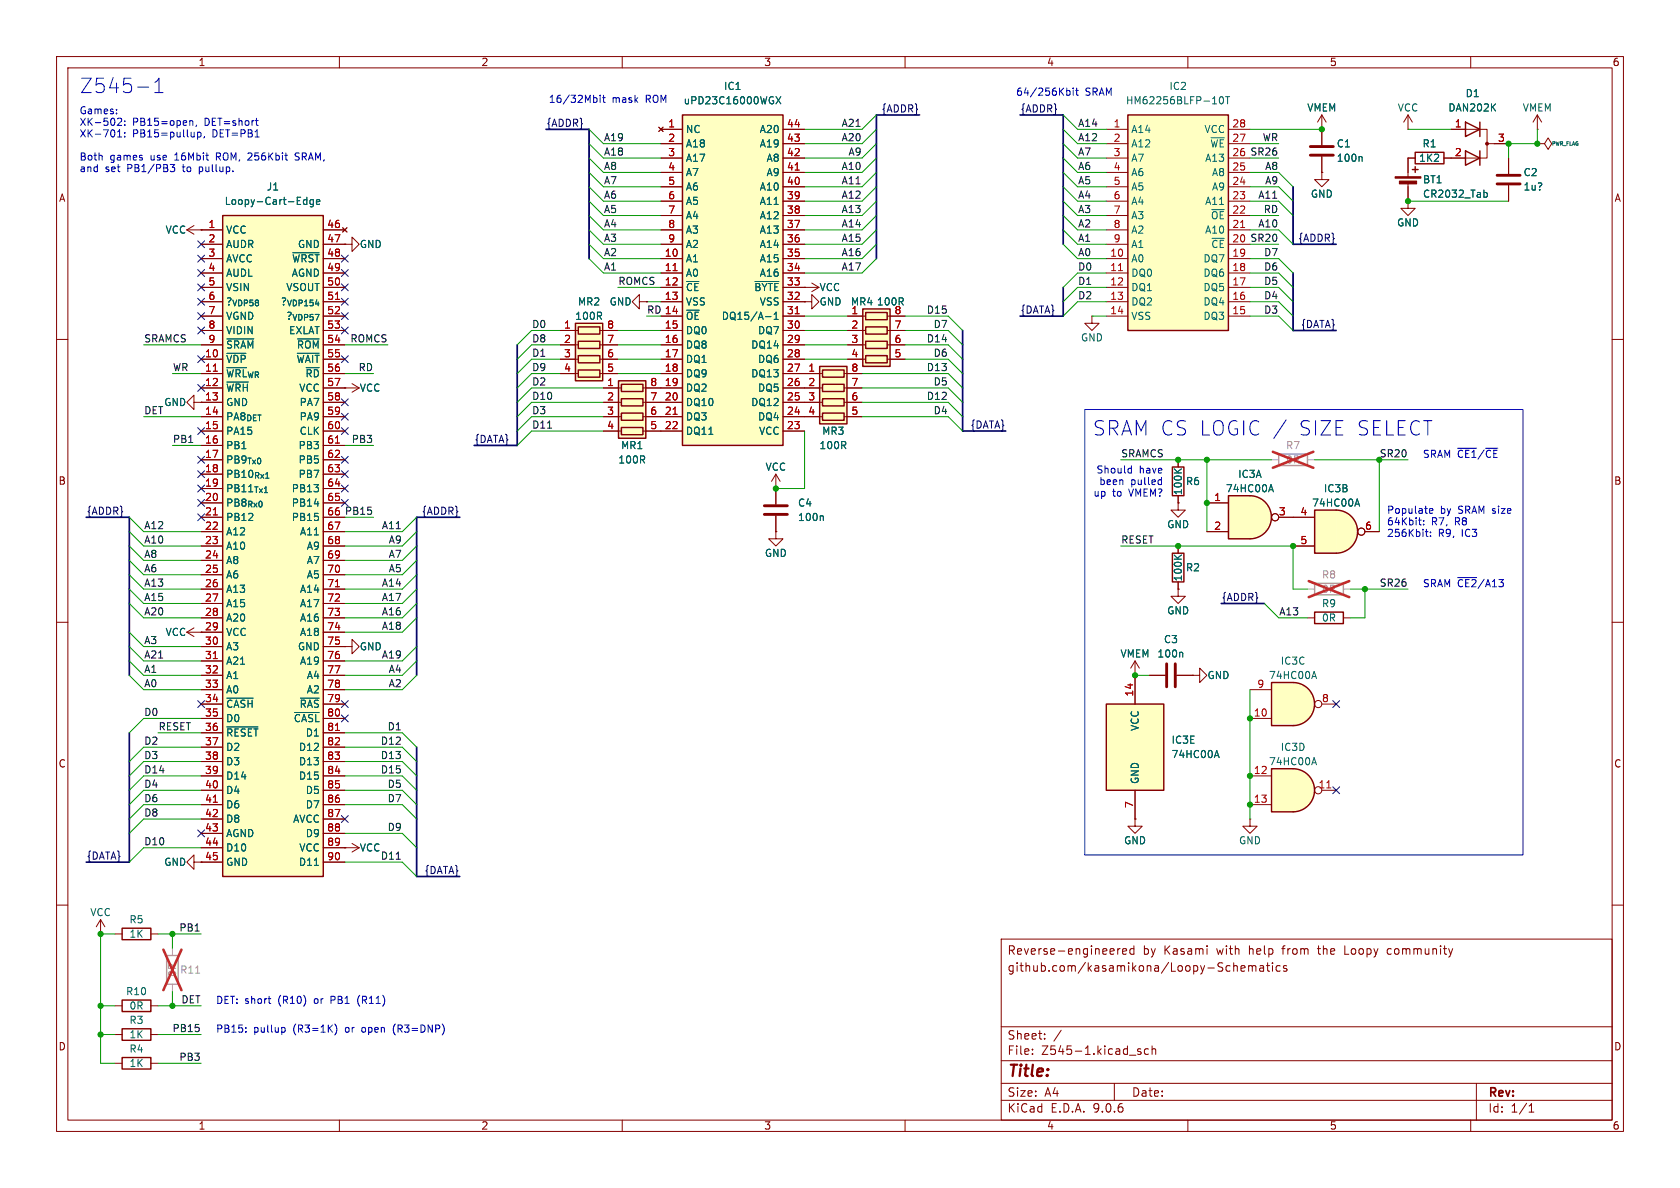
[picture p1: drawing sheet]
<svg xmlns="http://www.w3.org/2000/svg" width="297mm" height="210mm" viewBox="0 0 297 210" stroke-linecap="round" stroke-linejoin="round" font-family="sans-serif">
<defs><g id="words">
<g font-size="3.5" fill="#0000c2">
<text x="14" y="16.7">Z545-1</text>
<text x="193" y="77.2">SRAM CS LOGIC /</text>
<text x="229.2" y="77.2">SIZE SELECT</text>
</g>
<text font-size="2.8" fill="#840000" x="178" y="190.9">Title:</text>
<g font-size="2.1" fill="#840000">
<text x="178" y="172">github.com/kasamikona/Loopy-Schematics</text>
<text x="178" y="169">Reverse-engineered</text>
<text x="202" y="169">by</text>
<text x="205.8" y="169">Kasami</text>
<text x="215.3" y="169">with</text>
<text x="221.1" y="169">help</text>
<text x="227.1" y="169">from</text>
<text x="233.6" y="169">the</text>
<text x="238.4" y="169">Loopy</text>
<text x="246.1" y="169">community</text>
<text x="178" y="184">Sheet:</text>
<text x="178" y="186.7">File:</text>
<text x="184.1" y="186.7">Z545-1.kicad_sch</text>
<text x="178" y="196.9">KiCad</text>
<text x="178" y="194.1">Size:</text>
<text x="184.7" y="194.1">A4</text>
<text x="185.7" y="196.9">E.D.A.</text>
<text x="193.3" y="196.9">9.0.6</text>
<text x="200" y="194.1">Date:</text>
<text x="263" y="194.3">Rev:</text>
<text x="263" y="196.9">Id:</text>
<text x="267.1" y="196.9">1/1</text>
</g>
<g font-size="1.8" fill="#840000">
<text x="35" y="11.9">1</text>
<text x="85" y="11.9">2</text>
<text x="135" y="11.9">3</text>
<text x="185" y="11.9">4</text>
<text x="235" y="11.9">5</text>
<text x="285" y="11.9">6</text>
<text x="10.3" y="35.9">A</text>
<text x="285.3" y="35.9">A</text>
<text x="10.3" y="85.9">B</text>
<text x="285.3" y="85.9">B</text>
<text x="10.3" y="135.9">C</text>
<text x="285.3" y="135.9">C</text>
<text x="10.3" y="185.9">D</text>
<text x="285.3" y="185.9">D</text>
<text x="35" y="199.9">1</text>
<text x="85" y="199.9">2</text>
<text x="135" y="199.9">3</text>
<text x="185" y="199.9">4</text>
<text x="235" y="199.9">5</text>
<text x="285" y="199.9">6</text>
</g>
<g font-size="1.8" fill="#006464">
<text x="127.9" y="16.1">IC1</text>
<text x="206.6" y="16.1">IC2</text>
<text x="259" y="17.4">D1</text>
<text x="120.8" y="18.6">uPD23C16000WGX</text>
<text x="121.2" y="23.7">NC</text>
<text x="134.2" y="23.7">A20</text>
<text x="199" y="18.6">HM62256BLFP-10T</text>
<text x="199.9" y="23.7">A14</text>
<text x="212.8" y="23.7">VCC</text>
<text x="231" y="19.9">VMEM</text>
<text x="247" y="19.9">VCC</text>
<text x="256" y="19.9">DAN202K</text>
<text x="269.1" y="19.9">VMEM</text>
<text x="121.2" y="26.3">A18</text>
<text x="121.2" y="28.8">A17</text>
<text x="134.2" y="26.3">A19</text>
<text x="135.4" y="28.8">A8</text>
<text x="199.9" y="26.3">A12</text>
<text x="199.9" y="28.8">A7</text>
<text x="213" y="28.8">A13</text>
<text x="236.2" y="26.3">C1</text>
<text x="236.2" y="28.8">100n</text>
<text x="250.8" y="28.8">1K2</text>
<text x="251.4" y="26.3">R1</text>
<text x="47.1" y="33.9">J1</text>
<text x="121.2" y="31.3">A7</text>
<text x="121.2" y="33.9">A6</text>
<text x="134.2" y="33.9">A10</text>
<text x="135.4" y="31.3">A9</text>
<text x="199.9" y="31.3">A6</text>
<text x="199.9" y="33.9">A5</text>
<text x="214.2" y="31.3">A8</text>
<text x="214.2" y="33.9">A9</text>
<text x="231.6" y="35.2">GND</text>
<text x="251.5" y="32.6">BT1</text>
<text x="251.5" y="35.2">CR2032_Tab</text>
<text x="269.2" y="31.3">C2</text>
<text x="269.2" y="33.9">1u?</text>
<text x="29.2" y="41.5">VCC</text>
<text x="39.6" y="36.4">Loopy-Cart-Edge</text>
<text x="39.9" y="41.5">VCC</text>
<text x="121.2" y="36.4">A5</text>
<text x="121.2" y="39">A4</text>
<text x="121.2" y="41.5">A3</text>
<text x="134.2" y="36.4">A11</text>
<text x="134.2" y="39">A12</text>
<text x="134.2" y="41.5">A13</text>
<text x="199.9" y="36.4">A4</text>
<text x="199.9" y="39">A3</text>
<text x="199.9" y="41.5">A2</text>
<text x="213" y="36.4">A11</text>
<text x="213" y="41.5">A10</text>
<text x="214" y="39">~{OE}</text>
<text x="246.9" y="40.2">GND</text>
<text x="39.9" y="44">AUDR</text>
<text x="39.9" y="46.6">AVCC</text>
<text x="51.5" y="46.6">~{WRST}</text>
<text x="52.6" y="44">GND</text>
<text x="63.5" y="44">GND</text>
<text x="121.2" y="44">A2</text>
<text x="121.2" y="46.6">A1</text>
<text x="134.2" y="44">A14</text>
<text x="134.2" y="46.6">A15</text>
<text x="199.9" y="44">A1</text>
<text x="199.9" y="46.6">A0</text>
<text x="212.6" y="46.6">DQ7</text>
<text x="39.9" y="49.1">AUDL</text>
<text x="39.9" y="51.7">VSIN</text>
<text x="50.5" y="51.7">VSOUT</text>
<text x="51.5" y="49.1">AGND</text>
<text x="121.2" y="49.1">A0</text>
<text x="121.2" y="51.7">~{CE}</text>
<text x="133.2" y="51.7">~{BYTE}</text>
<text x="134.2" y="49.1">A16</text>
<text x="144.8" y="51.7">VCC</text>
<text x="199.9" y="49.1">DQ0</text>
<text x="199.9" y="51.7">DQ1</text>
<text x="212.6" y="49.1">DQ6</text>
<text x="212.6" y="51.7">DQ5</text>
<text x="39.9" y="54.2">?_{VDP58} ?_{VDP154}</text>
<text x="39.9" y="56.7">VGND</text>
<text x="39.9" y="59.3">VIDIN</text>
<text x="50.5" y="56.7">?_{VDP57}</text>
<text x="51" y="59.3">EXLAT</text>
<text x="101.6" y="56.7">100R</text>
<text x="102.1" y="54.2">MR2</text>
<text x="107.7" y="54.2">GND</text>
<text x="121.2" y="54.2">VSS</text>
<text x="121.2" y="56.7">~{OE}</text>
<text x="121.2" y="59.3">DQ0</text>
<text x="127.5" y="56.7">DQ15/A-1</text>
<text x="133.9" y="59.3">DQ7</text>
<text x="134.2" y="54.2">VSS</text>
<text x="144.8" y="54.2">GND</text>
<text x="150.3" y="54.2">MR4</text>
<text x="154.9" y="54.2">100R</text>
<text x="199.9" y="56.7">VSS</text>
<text x="199.9" y="54.2">DQ2</text>
<text x="212.6" y="54.2">DQ4</text>
<text x="212.6" y="56.7">DQ3</text>
<text x="39.9" y="61.8">~{SRAM}</text>
<text x="39.9" y="64.4">~{VDP}</text>
<text x="52.3" y="64.4">~{WAIT}</text>
<text x="52.4" y="61.8">~{ROM}</text>
<text x="121.2" y="61.8">DQ8</text>
<text x="121.2" y="64.4">DQ1</text>
<text x="132.7" y="61.8">DQ14</text>
<text x="133.9" y="64.4">DQ6</text>
<text x="191" y="60.6">GND</text>
<text x="28.9" y="72">GND</text>
<text x="39.9" y="66.9">~{WRL}_{WR}</text>
<text x="39.9" y="69.4">~{WRH}</text>
<text x="39.9" y="72">GND</text>
<text x="52.8" y="69.4">VCC</text>
<text x="52.9" y="72">PA7</text>
<text x="53.9" y="66.9">~{RD}</text>
<text x="63.5" y="69.4">VCC</text>
<text x="121.2" y="66.9">DQ9</text>
<text x="121.2" y="69.4">DQ2</text>
<text x="121.2" y="72">DQ10</text>
<text x="132.7" y="66.9">DQ13</text>
<text x="132.7" y="72">DQ12</text>
<text x="133.9" y="69.4">DQ5</text>
<text x="25.4" y="73.3">DET</text>
<text x="39.9" y="74.5">PA8_{DET}</text>
<text x="39.9" y="77.1">PA15</text>
<text x="52.9" y="74.5">PA9</text>
<text x="52.9" y="77.1">CLK</text>
<text x="121.2" y="74.5">DQ3</text>
<text x="121.2" y="77.1">DQ11</text>
<text x="133.9" y="74.5">DQ4</text>
<text x="134.1" y="77.1">VCC</text>
<text x="145.3" y="77.1">MR3</text>
<text x="39.9" y="79.6">PB1</text>
<text x="39.9" y="82.1">PB9_{Tx0}</text>
<text x="52.7" y="79.6">PB3</text>
<text x="52.7" y="82.1">PB5</text>
<text x="109.2" y="82.1">100R</text>
<text x="109.7" y="79.6">MR1</text>
<text x="135.2" y="83.4">VCC</text>
<text x="144.8" y="79.6">100R</text>
<text x="39.9" y="84.7">PB10_{Rx1}</text>
<text x="39.9" y="87.2">PB11_{Tx1}</text>
<text x="39.9" y="89.8">PB8_{Rx0}</text>
<text x="51.5" y="87.2">PB13</text>
<text x="51.5" y="89.8">PB14</text>
<text x="52.7" y="84.7">PB7</text>
<text x="141" y="89.8">C4</text>
<text x="209.1" y="87.6" transform="rotate(-90 209.1 87.6)">100K</text>
<text x="209.6" y="86">R6</text>
<text x="216.6" y="87.2">74HC00A</text>
<text x="218.8" y="84.7">IC3A</text>
<text x="231.9" y="89.8">74HC00A</text>
<text x="233.9" y="87.2">IC3B</text>
<text x="39.9" y="92.3">PB12</text>
<text x="39.9" y="94.8">A12</text>
<text x="51.5" y="92.3">PB15</text>
<text x="52.9" y="94.8">A11</text>
<text x="141" y="92.3">100n</text>
<text x="206.2" y="93.6">GND</text>
<text x="39.9" y="97.4">A10</text>
<text x="39.9" y="99.9">A8</text>
<text x="54.1" y="97.4">A9</text>
<text x="54.1" y="99.9">A7</text>
<text x="135.1" y="98.7">GND</text>
<text x="209.6" y="101.2">R2</text>
<text x="39.9" y="102.5">A6</text>
<text x="39.9" y="105">A13</text>
<text x="39.9" y="107.5">A15</text>
<text x="52.9" y="105">A14</text>
<text x="52.9" y="107.5">A17</text>
<text x="54.1" y="102.5">A5</text>
<text x="209.1" y="102.9" transform="rotate(-90 209.1 102.9)">100K</text>
<text x="233.6" y="107.5">R9</text>
<text x="29.2" y="112.6">VCC</text>
<text x="39.9" y="110.1">A20</text>
<text x="39.9" y="112.6">VCC</text>
<text x="52.9" y="110.1">A16</text>
<text x="52.9" y="112.6">A18</text>
<text x="205.7" y="113.9">C3</text>
<text x="206.2" y="108.8">GND</text>
<text x="233.6" y="110.1">0R</text>
<text x="39.9" y="115.2">A3</text>
<text x="39.9" y="117.7">A21</text>
<text x="52.6" y="115.2">GND</text>
<text x="52.9" y="117.7">A19</text>
<text x="63.5" y="115.2">GND</text>
<text x="67.4" y="116.5">A19</text>
<text x="198" y="116.4">VMEM 100n</text>
<text x="226.3" y="117.7">IC3C</text>
<text x="39.9" y="120.2">A1</text>
<text x="39.9" y="122.8">A0</text>
<text x="39.9" y="125.3">~{CASH}</text>
<text x="52.9" y="125.3">~{RAS}</text>
<text x="54.1" y="120.2">A4</text>
<text x="54.1" y="122.8">A2</text>
<text x="213.4" y="120.2">GND</text>
<text x="224.2" y="120.2">74HC00A</text>
<text x="39.9" y="127.9">D0</text>
<text x="39.9" y="130.4">~{RESET}</text>
<text x="51.8" y="127.9">~{CASL}</text>
<text x="54" y="130.4">D1</text>
<text x="201.5" y="129.3" transform="rotate(-90 201.5 129.3)">VCC</text>
<text x="207" y="131.7">IC3E</text>
<text x="39.9" y="132.9">D2</text>
<text x="39.9" y="135.5">D3</text>
<text x="52.7" y="132.9">D12</text>
<text x="52.7" y="135.5">D13</text>
<text x="207" y="134.2">74HC00A</text>
<text x="224.2" y="135.5">74HC00A</text>
<text x="226.3" y="132.9">IC3D</text>
<text x="39.9" y="138">D14</text>
<text x="39.9" y="140.6">D4</text>
<text x="39.9" y="143.1">D6</text>
<text x="52.7" y="138">D15</text>
<text x="54" y="140.6">D5</text>
<text x="54" y="143.1">D7</text>
<text x="201.5" y="138.7" transform="rotate(-90 201.5 138.7)">GND</text>
<text x="39.9" y="145.6">D8</text>
<text x="39.9" y="148.2">AGND</text>
<text x="51.7" y="145.6">AVCC</text>
<text x="54" y="148.2">D9</text>
<text x="198.6" y="149.5">GND</text>
<text x="218.9" y="149.5">GND</text>
<text x="28.9" y="153.3">GND</text>
<text x="39.9" y="150.7">D10</text>
<text x="39.9" y="153.3">GND</text>
<text x="52.7" y="153.3">D11</text>
<text x="52.8" y="150.7">VCC</text>
<text x="63.5" y="150.7">VCC</text>
<text x="67.2" y="152.1">D11</text>
<text x="15.9" y="162.2">VCC</text>
<text x="22.8" y="163.4">R5</text>
<text x="22.8" y="166">1K</text>
<text x="22.2" y="176.1">R10</text>
<text x="22.8" y="178.7">0R</text>
<text x="22.8" y="181.2">R3</text>
<text x="22.8" y="183.7">1K</text>
<text x="22.8" y="186.3">R4</text>
<text x="22.8" y="188.8">1K</text>
</g>
<g font-size="1.8" fill="#0000c2">
<text x="179.5" y="17.1">64/256Kbit</text>
<text x="191.8" y="17.1">SRAM</text>
<text x="14" y="20.5">Games:</text>
<text x="14" y="22.6">XK-502:</text>
<text x="23.4" y="22.6">PB15=open,</text>
<text x="36.3" y="22.6">DET=short</text>
<text x="96.9" y="18.4">16/32Mbit</text>
<text x="108.2" y="18.4">mask</text>
<text x="114.3" y="18.4">ROM</text>
<text x="14" y="24.6">XK-701:</text>
<text x="14" y="28.7">Both</text>
<text x="19.4" y="28.7">games</text>
<text x="23.4" y="24.6">PB15=pullup,</text>
<text x="26.7" y="28.7">use</text>
<text x="31.1" y="28.7">16Mbit</text>
<text x="37.7" y="24.6">DET=PB1</text>
<text x="38.7" y="28.7">ROM, 256Kbit</text>
<text x="53" y="28.7">SRAM,</text>
<text x="14" y="30.8">and</text>
<text x="18.6" y="30.8">set</text>
<text x="22.6" y="30.8">PB1/PB3</text>
<text x="32.6" y="30.8">to</text>
<text x="35.6" y="30.8">pullup.</text>
<text x="251.5" y="81">SRAM ~{CE1}/~{CE}</text>
<text x="193.2" y="88.1">up</text>
<text x="193.7" y="84">Should</text>
<text x="194.2" y="86.1">been</text>
<text x="196.7" y="88.1">to</text>
<text x="199.7" y="88.1">VMEM?</text>
<text x="199.9" y="86.1">pulled</text>
<text x="201.4" y="84">have</text>
<text x="245.1" y="90.9">Populate</text>
<text x="245.1" y="93">64Kbit:</text>
<text x="245.1" y="95">256Kbit:</text>
<text x="253.1" y="93">R7,</text>
<text x="254.3" y="95">R9,</text>
<text x="254.6" y="90.9">by</text>
<text x="257.3" y="93">R8</text>
<text x="257.9" y="90.9">SRAM size</text>
<text x="258.5" y="95">IC3</text>
<text x="251.5" y="103.9">SRAM ~{CE2}/A13</text>
<text x="38.1" y="177.6">DET: short</text>
<text x="49.3" y="177.6">(R10)</text>
<text x="55.8" y="177.6">or</text>
<text x="58.9" y="177.6">PB1</text>
<text x="63.9" y="177.6">(R11)</text>
<text x="38.1" y="182.6">PB15:</text>
<text x="44.8" y="182.6">pullup</text>
<text x="51.9" y="182.6">(R3=1K)</text>
<text x="61.3" y="182.6">or</text>
<text x="64.4" y="182.6">open</text>
<text x="70.1" y="182.6">(R3=DNP)</text>
</g>
<g font-size="1.8" fill="#000084">
<text x="96.5" y="22.5">{ADDR}</text>
<text x="155.8" y="20">{ADDR}</text>
<text x="180.3" y="20">{ADDR}</text>
<text x="229.4" y="42.8">{ADDR}</text>
<text x="180.3" y="55.5">{DATA}</text>
<text x="229.9" y="58.1">{DATA}</text>
<text x="171.5" y="75.9">{DATA}</text>
<text x="83.8" y="78.4">{DATA}</text>
<text x="15.2" y="91.1">{ADDR}</text>
<text x="74.5" y="91.1">{ADDR}</text>
<text x="215.9" y="106.3">{ADDR}</text>
<text x="15.2" y="152.1">{DATA}</text>
<text x="75" y="154.6">{DATA}</text>
</g>
<g font-size="1.8" fill="#a90000">
<text x="118" y="22.6">1</text>
<text x="139" y="22.6">44</text>
<text x="196.8" y="22.6">1</text>
<text x="217.8" y="22.6">28</text>
<text x="257.1" y="22.6">1</text>
<text x="118" y="25.1">2</text>
<text x="118" y="27.7">3</text>
<text x="139" y="25.1">43</text>
<text x="139" y="27.7">42</text>
<text x="196.8" y="25.1">2</text>
<text x="196.8" y="27.7">3</text>
<text x="213.9" y="26.3">~{WE}</text>
<text x="217.8" y="25.1">27</text>
<text x="257.1" y="27.7">2</text>
<text x="264.7" y="25.1">3</text>
<text x="118" y="30.2">4</text>
<text x="118" y="32.8">5</text>
<text x="118" y="35.3">6</text>
<text x="139" y="30.2">41</text>
<text x="139" y="32.8">40</text>
<text x="139" y="35.3">39</text>
<text x="196.8" y="30.2">4</text>
<text x="196.8" y="32.8">5</text>
<text x="196.8" y="35.3">6</text>
<text x="217.8" y="30.2">25</text>
<text x="217.8" y="32.8">24</text>
<text x="217.8" y="35.3">23</text>
<text x="36.8" y="40.4">1</text>
<text x="57.7" y="40.4">46</text>
<text x="118" y="37.8">7</text>
<text x="118" y="40.4">8</text>
<text x="139" y="37.8">38</text>
<text x="139" y="40.4">37</text>
<text x="196.8" y="37.8">7</text>
<text x="196.8" y="40.4">8</text>
<text x="217.8" y="37.8">22</text>
<text x="217.8" y="40.4">21</text>
<text x="36.8" y="42.9">2</text>
<text x="36.8" y="45.5">3</text>
<text x="57.7" y="42.9">47</text>
<text x="57.7" y="45.5">48</text>
<text x="117.4" y="45.5">10</text>
<text x="118" y="42.9">9</text>
<text x="139" y="42.9">36</text>
<text x="139" y="45.5">35</text>
<text x="196.2" y="45.5">10</text>
<text x="196.8" y="42.9">9</text>
<text x="214" y="44">~{CE}</text>
<text x="217.8" y="45.5">19</text>
<text x="36.8" y="48">4</text>
<text x="36.8" y="50.5">5</text>
<text x="36.8" y="53.1">6</text>
<text x="57.7" y="48">49</text>
<text x="57.7" y="50.5">50</text>
<text x="57.7" y="53.1">51</text>
<text x="117.4" y="48">11</text>
<text x="117.4" y="50.5">12</text>
<text x="117.4" y="53.1">13</text>
<text x="139" y="48">34</text>
<text x="139" y="50.5">33</text>
<text x="139" y="53.1">32</text>
<text x="196.2" y="48">11</text>
<text x="196.2" y="50.5">12</text>
<text x="196.2" y="53.1">13</text>
<text x="217.8" y="48">18</text>
<text x="217.8" y="50.5">17</text>
<text x="217.8" y="53.1">16</text>
<text x="36.8" y="55.6">7</text>
<text x="36.8" y="58.2">8</text>
<text x="57.7" y="55.6">52</text>
<text x="57.7" y="58.2">53</text>
<text x="99.6" y="58.2">1</text>
<text x="107.2" y="58.2">8</text>
<text x="117.4" y="58.2">15</text>
<text x="117.4" y="55.6">14</text>
<text x="139" y="55.6">31</text>
<text x="139" y="58.2">30</text>
<text x="150.4" y="55.6">1</text>
<text x="150.4" y="58.2">2</text>
<text x="158" y="55.6">8</text>
<text x="158" y="58.2">7</text>
<text x="196.2" y="55.6">14</text>
<text x="217.8" y="55.6">15</text>
<text x="36.2" y="63.2">10</text>
<text x="36.2" y="65.8">11</text>
<text x="36.8" y="60.7">9</text>
<text x="57.7" y="60.7">54</text>
<text x="57.7" y="63.2">55</text>
<text x="57.7" y="65.8">56</text>
<text x="99.6" y="60.7">2</text>
<text x="99.6" y="63.2">3</text>
<text x="99.6" y="65.8">4</text>
<text x="107.2" y="60.7">7</text>
<text x="107.2" y="63.2">6</text>
<text x="107.2" y="65.8">5</text>
<text x="117.4" y="60.7">16</text>
<text x="117.4" y="63.2">17</text>
<text x="117.4" y="65.8">18</text>
<text x="139" y="60.7">29</text>
<text x="139" y="63.2">28</text>
<text x="139" y="65.8">27</text>
<text x="142.8" y="65.8">1</text>
<text x="150.4" y="65.8">8</text>
<text x="150.4" y="60.7">3</text>
<text x="150.4" y="63.2">4</text>
<text x="158" y="60.7">6</text>
<text x="158" y="63.2">5</text>
<text x="36.2" y="68.3">12</text>
<text x="36.2" y="70.9">13</text>
<text x="57.7" y="68.3">57</text>
<text x="57.7" y="70.9">58</text>
<text x="107.2" y="68.3">1</text>
<text x="107.2" y="70.9">2</text>
<text x="114.9" y="68.3">8</text>
<text x="114.9" y="70.9">7</text>
<text x="117.4" y="68.3">19</text>
<text x="117.4" y="70.9">20</text>
<text x="139" y="68.3">26</text>
<text x="139" y="70.9">25</text>
<text x="142.8" y="68.3">2</text>
<text x="142.8" y="70.9">3</text>
<text x="150.4" y="68.3">7</text>
<text x="150.4" y="70.9">6</text>
<text x="36.2" y="73.4">14</text>
<text x="36.2" y="75.9">15</text>
<text x="57.7" y="73.4">59</text>
<text x="57.7" y="75.9">60</text>
<text x="107.2" y="73.4">3</text>
<text x="107.2" y="75.9">4</text>
<text x="114.9" y="73.4">6</text>
<text x="114.9" y="75.9">5</text>
<text x="117.4" y="73.4">21</text>
<text x="117.4" y="75.9">22</text>
<text x="139" y="73.4">24</text>
<text x="139" y="75.9">23</text>
<text x="142.8" y="73.4">4</text>
<text x="150.4" y="73.4">5</text>
<text x="36.2" y="78.5">16</text>
<text x="36.2" y="81">17</text>
<text x="36.2" y="83.6">18</text>
<text x="57.7" y="78.5">61</text>
<text x="57.7" y="81">62</text>
<text x="57.7" y="83.6">63</text>
<text x="36.2" y="86.1">19</text>
<text x="36.2" y="88.6">20</text>
<text x="57.7" y="86.1">64</text>
<text x="57.7" y="88.6">65</text>
<text x="214.6" y="88.6">1</text>
<text x="36.2" y="91.2">21</text>
<text x="36.2" y="93.7">22</text>
<text x="57.7" y="93.7">67</text>
<text x="57.7" y="91.2">66</text>
<text x="214.6" y="93.7">2</text>
<text x="226" y="91.2">3</text>
<text x="229.8" y="91.2">4</text>
<text x="241.2" y="93.7">6</text>
<text x="36.2" y="96.3">23</text>
<text x="36.2" y="98.8">24</text>
<text x="36.2" y="101.3">25</text>
<text x="57.7" y="96.3">68</text>
<text x="57.7" y="98.8">69</text>
<text x="57.7" y="101.3">70</text>
<text x="229.8" y="96.3">5</text>
<text x="36.2" y="103.9">26</text>
<text x="36.2" y="106.4">27</text>
<text x="57.7" y="103.9">71</text>
<text x="57.7" y="106.4">72</text>
<text x="36.2" y="109">28</text>
<text x="36.2" y="111.5">29</text>
<text x="57.7" y="109">73</text>
<text x="57.7" y="111.5">74</text>
<text x="36.2" y="114">30</text>
<text x="36.2" y="116.6">31</text>
<text x="36.2" y="119.1">32</text>
<text x="57.7" y="114">75</text>
<text x="57.7" y="116.6">76</text>
<text x="57.7" y="119.1">77</text>
<text x="36.2" y="121.7">33</text>
<text x="36.2" y="124.2">34</text>
<text x="57.7" y="121.7">78</text>
<text x="57.7" y="124.2">79</text>
<text x="200.4" y="123.2" transform="rotate(-90 200.4 123.2)">14</text>
<text x="222.2" y="121.7">9</text>
<text x="233.6" y="124.2">8</text>
<text x="36.2" y="126.7">35</text>
<text x="36.2" y="129.3">36</text>
<text x="36.2" y="131.8">37</text>
<text x="57.7" y="126.7">80</text>
<text x="57.7" y="129.3">81</text>
<text x="57.7" y="131.8">82</text>
<text x="221.6" y="126.7">10</text>
<text x="36.2" y="134.4">38</text>
<text x="36.2" y="136.9">39</text>
<text x="57.7" y="134.4">83</text>
<text x="57.7" y="136.9">84</text>
<text x="221.6" y="136.9">12</text>
<text x="36.2" y="139.4">40</text>
<text x="36.2" y="142">41</text>
<text x="57.7" y="139.4">85</text>
<text x="57.7" y="142">86</text>
<text x="200.4" y="142.9" transform="rotate(-90 200.4 142.9)">7</text>
<text x="221.6" y="142">13</text>
<text x="233" y="139.4">11</text>
<text x="36.2" y="144.5">42</text>
<text x="36.2" y="147.1">43</text>
<text x="36.2" y="149.6">44</text>
<text x="57.7" y="144.5">87</text>
<text x="57.7" y="147.1">88</text>
<text x="57.7" y="149.6">89</text>
<text x="36.2" y="152.1">45</text>
<text x="57.7" y="152.1">90</text>
</g>
<g font-size="1.8" fill="#0f0f0f">
<text x="148.7" y="22.5">A21</text>
<text x="190.5" y="22.5">A14</text>
<text x="106.7" y="27.6">A18</text>
<text x="106.7" y="25.1">A19</text>
<text x="148.7" y="25.1">A20</text>
<text x="149.9" y="27.6">A9</text>
<text x="190.5" y="25.1">A12</text>
<text x="190.5" y="27.6">A7</text>
<text x="217.8" y="27.7">26 SR26</text>
<text x="223.1" y="25.1">WR</text>
<text x="106.7" y="32.7">A7</text>
<text x="106.7" y="30.1">A8</text>
<text x="106.7" y="35.2">A6</text>
<text x="148.7" y="35.2">A12</text>
<text x="148.7" y="32.7">A11</text>
<text x="148.7" y="30.1">A10</text>
<text x="190.5" y="32.7">A5</text>
<text x="190.5" y="30.1">A6</text>
<text x="190.5" y="35.2">A4</text>
<text x="222.3" y="35.2">A11</text>
<text x="223.6" y="32.7">A9</text>
<text x="223.6" y="30.1">A8</text>
<text x="106.7" y="37.8">A5</text>
<text x="106.7" y="40.3">A4</text>
<text x="148.7" y="37.8">A13</text>
<text x="148.7" y="40.3">A14</text>
<text x="190.5" y="37.8">A3</text>
<text x="190.5" y="40.3">A2</text>
<text x="222.3" y="40.3">A10</text>
<text x="223.3" y="37.8">RD</text>
<text x="106.7" y="47.9">A1</text>
<text x="106.7" y="42.8">A3</text>
<text x="106.7" y="45.4">A2</text>
<text x="148.7" y="42.8">A15</text>
<text x="148.7" y="47.9">A17</text>
<text x="148.7" y="45.4">A16</text>
<text x="190.5" y="42.8">A1</text>
<text x="190.5" y="45.4">A0</text>
<text x="190.5" y="47.9">D0</text>
<text x="217.8" y="42.9">20 SR20</text>
<text x="223.4" y="45.4">D7</text>
<text x="223.4" y="47.9">D6</text>
<text x="109.2" y="50.5">ROMCS</text>
<text x="190.5" y="53">D2</text>
<text x="190.5" y="50.5">D1</text>
<text x="223.4" y="50.5">D5</text>
<text x="223.4" y="53">D4</text>
<text x="94" y="58.1">D0</text>
<text x="163.7" y="55.5">D15</text>
<text x="165" y="58.1">D7</text>
<text x="223.4" y="55.5">D3</text>
<text x="25.4" y="60.6">SRAMCS</text>
<text x="30.5" y="65.7">WR</text>
<text x="61.8" y="60.6">ROMCS</text>
<text x="63.3" y="65.7">RD</text>
<text x="94" y="60.6">D8</text>
<text x="94" y="63.2">D1</text>
<text x="94" y="65.7">D9</text>
<text x="163.7" y="65.7">D13</text>
<text x="163.7" y="60.6">D14</text>
<text x="165" y="63.2">D6</text>
<text x="94" y="70.8">D10</text>
<text x="94" y="68.2">D2</text>
<text x="163.7" y="70.8">D12</text>
<text x="165" y="68.2">D5</text>
<text x="94" y="73.3">D3</text>
<text x="94" y="75.9">D11</text>
<text x="165" y="73.3">D4</text>
<text x="30.5" y="78.4">PB1</text>
<text x="62.1" y="78.4">PB3</text>
<text x="198.1" y="80.9">SRAMCS</text>
<text x="243.8" y="80.9">SR20</text>
<text x="25.4" y="93.6">A12</text>
<text x="57.7" y="91.2">66 PB15</text>
<text x="67.4" y="93.6">A11</text>
<text x="25.4" y="101.3">A6</text>
<text x="25.4" y="98.7">A8</text>
<text x="25.4" y="96.2">A10</text>
<text x="68.6" y="101.3">A5</text>
<text x="68.6" y="96.2">A9</text>
<text x="68.6" y="98.7">A7</text>
<text x="198.1" y="96.2">RESET</text>
<text x="25.4" y="103.8">A13</text>
<text x="25.4" y="106.3">A15</text>
<text x="67.4" y="103.8">A14</text>
<text x="67.4" y="106.3">A17</text>
<text x="243.8" y="103.8">SR26</text>
<text x="25.4" y="114">A3</text>
<text x="25.4" y="108.9">A20</text>
<text x="67.4" y="111.4">A18</text>
<text x="67.4" y="108.9">A16</text>
<text x="226.1" y="108.9">A13</text>
<text x="25.4" y="116.5">A21</text>
<text x="25.4" y="119">A1</text>
<text x="68.6" y="119">A4</text>
<text x="25.4" y="121.6">A0</text>
<text x="68.6" y="121.6">A2</text>
<text x="25.4" y="126.7">D0</text>
<text x="25.4" y="131.7">D2</text>
<text x="27.9" y="129.2">RESET</text>
<text x="67.2" y="131.7">D12</text>
<text x="68.4" y="129.2">D1</text>
<text x="25.4" y="136.8">D14</text>
<text x="25.4" y="134.3">D3</text>
<text x="67.2" y="134.3">D13</text>
<text x="67.2" y="136.8">D15</text>
<text x="25.4" y="141.9">D6</text>
<text x="25.4" y="139.4">D4</text>
<text x="68.4" y="141.9">D7</text>
<text x="68.4" y="139.4">D5</text>
<text x="25.4" y="144.4">D8</text>
<text x="25.4" y="149.5">D10</text>
<text x="68.4" y="147">D9</text>
<text x="31.6" y="164.8">PB1</text>
<text x="32" y="177.5">DET</text>
<text x="30.4" y="182.5">PB15</text>
<text x="31.6" y="187.6">PB3</text>
</g>
<text font-size="1.8" fill="#009600" x="114.3" y="55.5">RD 14</text>
<g font-size="1.8" fill="#989898">
<text x="227.3" y="79.6">R7</text>
<text x="227.3" y="82.1">0R</text>
<text x="233.6" y="102.5">R8</text>
<text x="233.6" y="105">0R</text>
<text x="31.3" y="172.8" transform="rotate(-90 31.3 172.8)">0R</text>
<text x="31.8" y="172.3">R11</text>
</g>
<text font-size=".9" fill="#006464" x="274.2" y="25.9">PWR_FLAG</text>
</g></defs>
<g fill="none" stroke="#840000" stroke-width=".18">
<path d="M10 10h277v190h-277zM12 12h273v186h-273zM60 10v2M110 10v2M160 10v2M210 10v2M260 10v2M10 60h2M285 60h2M10 110h2M285 110h2M10 160h2"/>
<path d="M177 166h108v32h-108zM197.6 167.7v1M198 167.7l-.3 .1-.1 .2M198.5 168.2l.7-.1-.1-.3-.4-.1-.2 .2v.7h.6M200.5 167.8l-.5-.1-.3 .3v.4l.2 .2h.6M200.5 167.2v1.5M213.4 167.2v.1M213.4 167.7v1M218.3 170.7h.2l.2 .2v.8M219.4 171.2l.7-.1-.1-.3-.4-.1-.2 .2 .1 .7h.5M220.7 170.8l.5-.1 .2 .2M220.7 170.7v1"/>
<path d="M221.4 170.9l.2-.2 .4 .1v.9M221.4 170.9v.8M222.7 170.8h.6l.1 .9M223.4 171.1h-.5a.29 .29 0 0 0-.2 .3 .29 .29 0 0 0 .2 .3l.5-.1M223.9 170.7h.6M224.1 170.2v1.3l.4 .2M225 170.2v.1M225 170.7v1M226.3 170.8l-.4-.1-.3 .3v.4l.1 .2h.6M227.5 170.8l-.4-.1-.2 .2 .1 .2 .5 .2v.3h-.6M237.7 167.2v1.5h.8M245.5 167.7l-.3 .3v.4l.3 .3"/>
<path d="M285 160h2M60 198v2M110 198v2M160 198v2M177 194.5h108M177 191.5h108M177 187.5h108M177 181.5h108M182.5 186.3v.1M182.5 185.5v.1M184.7 183.6v.1M184.7 182.8v.1"/>
<path d="M187.6 182.1l-1.3 2M197 191.5v3M201.1 185.7l.6 .4-.2 .3-.4-.1M201.7 185.5l-.4-.1-.2 .2M203 185.5l-.4-.1-.3 .3v.4l.2 .2h.5M203.7 185.5l.2-.1 .3 .1 .1 .9M203.7 184.9v1.5M210 198v2M260 198v2M261 191.5v6.5M270.3 196.6h.9M270.3 195.5l.4-.4v1.5"/>
</g>
<path d="M101.7 57.2h4.9v10.1h-4.9z" fill="#ffffc2"/>
<path d="M101.7 57.2h4.9v10.1h-4.9zM102.2 57.8h3.8v1.3h-3.8zM102.2 60.3h3.8v1.3h-3.8zM102.2 62.9h3.8v1.2h-3.8zM102.2 65.4h3.8v1.3h-3.8z" fill="none" stroke="#840000" stroke-width=".25"/>
<path d="M99.1 58.4h3.1M106 58.4h3.2M99.1 61h3.1M99.1 63.5h3.1M99.1 66h3.1M106 61h3.2M106 63.5h3.2M106 66h3.2M34.3 152.4v-1.3l-1.3 1.3 1.3 1.3v-1.3h1.3M35.6 152.4h.1" fill="none" stroke="#840000" stroke-width=".18"/>
<path d="M228.6 120.7a3.8 3.8 0 0 1 3.8 3.8 3.8 3.8 0 0 1-3.8 3.8z" fill="#ffffc2" stroke="#ffffc2" stroke-width=".18"/>
<path d="M224.8 120.7h3.8v7.6h-3.8z" fill="#ffffc2"/>
<path d="M224.8 120.7h3.8a3.8 3.8 0 0 1 3.8 3.8 3.8 3.8 0 0 1-3.8 3.8h-3.8zM21.6 176.8h5.1v2h-5.1zM21.6 164.1h5.1v2h-5.1zM21.6 181.9h5.1v2h-5.1z" fill="none" stroke="#840000" stroke-width=".25"/>
<g fill="none" stroke="#840000" stroke-width=".18">
<path d="M142.2 50.8h.1M142.2 53.3h1.3v-1.2l1.3 1.2-1.3 1.3v-1.3M142.2 53.3h.1M142.2 50.8h2.6M143.5 50l1.3 .8M144.8 50.8l-1.3 .8M193 55.9v1.3h1.3l-1.3 1.2-1.2-1.2h1.2M193 55.9h.1M137.2 86.4h.1M137.2 94v1.3h1.2l-1.2 1.2-1.3-1.2h1.3M137.2 94h.1M137.2 83.8l-.8 1.3"/>
<path d="M137.2 83.8l.7 1.3M137.2 83.8v5.4M137.2 91.2v2.8M33 111.8l1.3 .7M33 111.8h2.6M34.3 111l-1.3 .8M35.6 111.8h.1M61 114.3h1.2v-1.3l1.3 1.3-1.3 1.3v-1.3M61 114.3h.1M200.7 119.4h.1M200.7 116.8l-.8 1.3M200.7 116.8l.7 1.3"/>
<path d="M200.7 116.8v2.6M203.2 119.4h2.8M208 119.4h2.8M210.8 119.4h1.3v-1.3l1.3 1.3-1.3 1.3v-1.3M210.8 119.4h.1M221 121.9h3.8M221 127h3.8M233.7 124.5h2.5M221 144.8v1.3h1.2l-1.2 1.2-1.3-1.2h1.3M221 144.8h.1M17.8 165.1h.1M17.8 162.6l.7 1.2"/>
<path d="M17.8 162.6l-.8 1.2M17.8 162.6v2.5M20.3 177.8h1.3M20.3 165.1h1.3M26.7 177.8h1.2M26.7 165.1h1.2M20.3 182.9h1.3M26.7 182.9h1.2"/>
<circle cx="233" cy="124.5" r=".63"/>
</g>
<path d="M145.4 91.2l.2 .2v.6M208.9 115.3l.2 .2v.6M232 119.6h.6M232.3 118.7l.4 1.3" fill="none" stroke="#006464" stroke-width=".18"/>
<path d="M135.1 89.4h4.1M135.1 90.9h4.1M206.2 117.3v4.1M207.8 117.3v4.1" fill="none" stroke="#840000" stroke-width=".51"/>
<path d="M29.5 168.9h2v5.1h-2z" fill="none" stroke="#a1a1a1" stroke-width=".25"/>
<path d="M30.5 167.6v1.3M30.5 174v1.3" fill="none" stroke="#a1a1a1" stroke-width=".18"/>
<path d="M34.6 172h.7" fill="none" stroke="#989898" stroke-width=".18"/>
<path d="M28.9 167.9l3.2 7.1M32.1 167.9l-3.2 7.1" fill="none" stroke="#e12e31" stroke-width=".46"/>
<path d="M195.6 124.5h10.1v15.2h-10.1z" fill="#ffffc2"/>
<path d="M232.4 108.2h5.1v2h-5.1zM195.6 124.5h10.1v15.2h-10.1z" fill="none" stroke="#840000" stroke-width=".25"/>
<g fill="none" stroke="#840000" stroke-width=".18">
<path d="M233.7 30.5v1.3h1.2l-1.2 1.2-1.3-1.2h1.3M233.7 30.5h.1M233.7 22.9v2.8M233.7 27.7v2.8M248.9 35.6v1.2h1.3l-1.3 1.3-1.3-1.3h1.3M248.9 35.6h.1M248.9 22.9h.1M248.9 20.3l.8 1.3M248.9 20.3l-.7 1.3M248.9 20.3v2.6M266.7 27.9v2.8M266.7 32.8v2.8"/>
<path d="M271.8 25.4h1.2l.7-1 .6 1-.6 1-.7-1M271.8 25.4h.1M271.8 22.9h.1M271.8 20.3l-.8 1.3M271.8 20.3l.7 1.3M271.8 20.3v2.6M200.7 119.4v5.1M208.3 104.1v1.3h1.2l-1.2 1.3-1.3-1.3h1.3M208.3 104.1h.1M231.1 109.2h1.3M237.5 109.2h1.3M200.7 139.7v5.1"/>
<path d="M200.7 144.8v1.3h1.2l-1.2 1.2-1.3-1.2h1.3M200.7 144.8h.1"/>
</g>
<path d="M240.6 27.7l.2 .2v.6M214.8 133.6h.6M215.1 132.7l.4 1.2" fill="none" stroke="#006464" stroke-width=".18"/>
<path d="M226.1 80.3h5v2h-5zM232.4 103.1h5.1v2.1h-5.1z" fill="none" stroke="#a1a1a1" stroke-width=".25"/>
<path d="M224.8 81.3h1.3M231.1 81.3h1.3M231.1 104.1h1.3M237.5 104.1h1.3" fill="none" stroke="#a1a1a1" stroke-width=".18"/>
<path d="M225 79.9l7.2 2.8M232.2 79.9l-7.2 2.8M231.4 102.7l7.1 2.9M238.5 102.7l-7.1 2.9" fill="none" stroke="#e12e31" stroke-width=".46"/>
<path d="M231.6 25.9h4.1M231.6 27.4h4.1M264.7 31h4M264.7 32.5h4" fill="none" stroke="#840000" stroke-width=".51"/>
<path d="M144.9 64.8h4.8v10.1h-4.8z" fill="#ffffc2"/>
<path d="M144.9 64.8h4.8v10.1h-4.8zM145.4 65.4h3.8v1.3h-3.8zM145.4 67.9h3.8v1.3h-3.8zM145.4 70.5h3.8v1.3h-3.8zM145.4 73h3.8v1.3h-3.8z" fill="none" stroke="#840000" stroke-width=".25"/>
<path d="M142.2 66h3.2M142.2 68.6h3.2M142.2 71.1h3.2M142.2 73.7h3.2M149.2 66h3.2M149.2 68.6h3.2M149.2 71.1h3.2M149.2 73.7h3.2" fill="none" stroke="#840000" stroke-width=".18"/>
<path d="M152.5 54.6h4.9v10.2h-4.9z" fill="#ffffc2"/>
<path d="M152.5 54.6h4.9v10.2h-4.9zM153 55.2h3.8v1.3h-3.8zM153 57.8h3.8v1.3h-3.8zM153 60.3h3.8v1.3h-3.8zM153 62.9h3.8v1.2h-3.8z" fill="none" stroke="#840000" stroke-width=".25"/>
<path d="M149.9 55.9h3.1M149.9 58.4h3.1M156.8 55.9h3.2M156.8 58.4h3.2M34.3 71.1v-1.2l-1.3 1.2 1.3 1.3v-1.3h1.3M35.6 71.1h.1M149.9 61h3.1M149.9 63.5h3.1M156.8 61h3.2M156.8 63.5h3.2" fill="none" stroke="#840000" stroke-width=".18"/>
<path d="M228.6 135.9a3.8 3.8 0 0 1 3.8 3.8 3.8 3.8 0 0 1-3.8 3.8z" fill="#ffffc2" stroke="#ffffc2" stroke-width=".18"/>
<path d="M224.8 135.9h3.8v7.6h-3.8z" fill="#ffffc2"/>
<path d="M250.2 26.9h5.1v2.1h-5.1zM259.1 21.6l2.5 1.3-2.5 1.2zM259.1 26.7l2.5 1.2-2.5 1.3zM261.6 21.6v2.5M261.6 26.7v2.5M224.8 135.9h3.8a3.8 3.8 0 0 1 3.8 3.8 3.8 3.8 0 0 1-3.8 3.8h-3.8z" fill="none" stroke="#840000" stroke-width=".25"/>
<g fill="none" stroke="#840000" stroke-width=".18">
<path d="M233.7 22.9h.1M233.7 20.3l-.8 1.3M233.7 20.3l.7 1.3M233.7 20.3v2.6M248.9 27.9h1.3M256.5 22.9h6.4v5h-7.6M262.9 25.4h3.8M221 137.2h3.8M233.7 139.7h2.5M221 142.2h3.8"/>
<circle cx="233" cy="139.7" r=".63"/>
</g>
<path d="M234.6 139.3h.7" fill="none" stroke="#a90000" stroke-width=".18"/>
<path d="M232 134.8h.6M232.3 133.9l.4 1.3" fill="none" stroke="#006464" stroke-width=".18"/>
<circle cx="262.9" cy="25.4" r=".25" fill="#840000" stroke="#840000" stroke-width=".18"/>
<path d="M39.4 38.1h17.7v116.8h-17.7z" fill="#ffffc2"/>
<path d="M39.4 38.1h17.7v116.8h-17.7zM249.7 30h1M250.2 29.5v1" fill="none" stroke="#840000" stroke-width=".25"/>
<g fill="none" stroke="#840000" stroke-width=".18">
<path d="M34.3 39.9l-1.3 .7M248.9 27.9v3.3M248.9 32.3v3.3M33 40.6h6.4M33 40.6l1.3 .8M35.6 40.6h.1M35.6 43.2h3.8M35.6 45.7h3.8M35.6 48.3h3.8M35.6 50.8h3.8M35.6 53.3h3.8M35.6 55.9h3.8"/>
<path d="M35.6 58.4h3.8M57.1 40.6h3.9M57.1 43.2h3.9M57.1 45.7h3.9M57.1 48.3h3.9M57.1 50.8h3.9M57.1 53.3h3.9M57.1 55.9h3.9M57.1 58.4h3.9M60.6 40.3l.7 .7M61 43.2h1.2v-1.3l1.3 1.3-1.3 1.3v-1.3M61 43.2h.1"/>
<path d="M61.3 40.3l-.7 .7M35.6 61h3.8M35.6 63.5h3.8M35.6 66h3.8M35.6 68.6h3.8M35.6 71.1h3.8M35.6 73.7h3.8M35.6 76.2h3.8M35.6 78.7h3.8M57.1 61h3.9M57.1 63.5h3.9M57.1 66h3.9"/>
<path d="M57.1 68.6h6.4M57.1 71.1h3.9M57.1 73.7h3.9M57.1 76.2h3.9M57.1 78.7h3.9M61 68.6h.1M62.2 67.8l1.3 .8M63.5 68.6l-1.3 .7M35.6 81.3h3.8M35.6 83.8h3.8M35.6 86.4h3.8M35.6 88.9h3.8"/>
<path d="M35.6 91.4h3.8M35.6 94h3.8M35.6 96.5h3.8M35.6 99.1h3.8M57.1 81.3h3.9M57.1 83.8h3.9M57.1 86.4h3.9M57.1 88.9h3.9M57.1 91.4h3.9M57.1 94h3.9M57.1 96.5h3.9M57.1 99.1h3.9"/>
<path d="M35.6 101.6h3.8M35.6 104.1h3.8M35.6 106.7h3.8M35.6 109.2h3.8M35.6 111.8h3.8M35.6 114.3h3.8M35.6 116.8h3.8M35.6 119.4h3.8M57.1 101.6h3.9M57.1 104.1h3.9M57.1 106.7h3.9M57.1 109.2h3.9"/>
<path d="M57.1 111.8h3.9M57.1 114.3h3.9M57.1 116.8h3.9M57.1 119.4h3.9M35.6 121.9h3.8M35.6 124.5h3.8M35.6 127h3.8M35.6 129.5h3.8M35.6 132.1h3.8M35.6 134.6h3.8M35.6 137.2h3.8M35.6 139.7h3.8"/>
<path d="M57.1 121.9h3.9M57.1 124.5h3.9M57.1 127h3.9M57.1 129.5h3.9M57.1 132.1h3.9M57.1 134.6h3.9M57.1 137.2h3.9M57.1 139.7h3.9M35.6 142.2h3.8M35.6 144.8h3.8M35.6 147.3h3.8M35.6 149.9h3.8"/>
<path d="M35.6 152.4h3.8M57.1 142.2h3.9M57.1 144.8h3.9M57.1 147.3h3.9M57.1 149.9h6.4M57.1 152.4h3.9M61 149.9h.1M62.2 149.1l1.3 .8M63.5 149.9l-1.3 .7"/>
</g>
<g fill="none" stroke="#006464" stroke-width=".18">
<path d="M53.6 35.9l.3 .2h.3M54.2 34.9v1.2M54.2 35.4l-.3-.1-.3 .2M55.4 35.4l-.4-.1-.2 .2 .1 .6h.5M55.4 35.3v1l-.2 .3-.3-.1M55.9 35.7l.6-.1v-.2l-.4-.1-.2 .2 .1 .6h.5M262.5 34l.3 .1 .1 .2v.4l-.4 .2M40.1 59.9h4.8M51.8 44.7h4.6M52.6 59.9h3.8M40.1 62.5h3.4M40.1 65h3.5"/>
<path d="M40.1 67.5h3.8M52.6 62.5h3.8M40.1 123.4h4.6M40.1 128.5h5.5M52.1 126h4.3M53.1 123.4h3.3M55.6 153h.7"/>
</g>
<path d="M59.3 52.9h.7M37.7 65.6h.7M59.3 78.3h.7M37.7 91h.7M37.7 116.4h.7M59.3 103.7h.7M59.3 129.1h.7M37.7 141.8h.7" fill="none" stroke="#a90000" stroke-width=".18"/>
<g fill="#840000" stroke="#840000" stroke-width=".18">
<path d="M246.6 31.2h4.6v.3h-4.6z"/>
<path d="M247.4 32h3v.5h-3z"/>
</g>
<path d="M199.4 20.3h17.8v38.1h-17.8z" fill="#ffffc2"/>
<path d="M199.4 20.3h17.8v38.1h-17.8z" fill="none" stroke="#840000" stroke-width=".25"/>
<g fill="none" stroke="#840000" stroke-width=".18">
<path d="M195.6 22.9h3.8M195.6 25.4h3.8M195.6 27.9h3.8M195.6 30.5h3.8M195.6 33h3.8M195.6 35.6h3.8M195.6 38.1h3.8M217.2 22.9h3.8M217.2 25.4h3.8M217.2 27.9h3.8M217.2 30.5h3.8M217.2 33h3.8"/>
<path d="M217.2 35.6h3.8M217.2 38.1h3.8M195.6 55.9h3.8M195.6 40.6h3.8M195.6 43.2h3.8M195.6 45.7h3.8M195.6 48.3h3.8M195.6 50.8h3.8M195.6 53.3h3.8M217.2 55.9h3.8M217.2 40.6h3.8M217.2 43.2h3.8"/>
<path d="M217.2 45.7h3.8M217.2 48.3h3.8M217.2 50.8h3.8M217.2 53.3h3.8"/>
</g>
<path d="M197.7 47.8h.8M219.3 40.2h.7" fill="none" stroke="#a90000" stroke-width=".18"/>
<path d="M215.7 17.2l.2-.1a.68 .68 0 0 1 .4 .6 .68 .68 0 0 1-.4 .7 .84 .84 0 0 1-.2-1.2zM216.7 17.1h.7M217 17.1v1.3" fill="none" stroke="#006464" stroke-width=".18"/>
<path d="M236.2 90.2a3.8 3.8 0 0 1 3.8 3.8 3.8 3.8 0 0 1-3.8 3.8z" fill="#ffffc2" stroke="#ffffc2" stroke-width=".18"/>
<path d="M232.4 90.2h3.8v7.6h-3.8z" fill="#ffffc2"/>
<path d="M207.3 97.8h2v5.1h-2zM207.3 82.6h2v5h-2zM232.4 90.2h3.8a3.8 3.8 0 0 1 3.8 3.8 3.8 3.8 0 0 1-3.8 3.8h-3.8z" fill="none" stroke="#840000" stroke-width=".25"/>
<g fill="none" stroke="#840000" stroke-width=".18">
<path d="M208.3 88.9v1.3h1.2l-1.2 1.2-1.3-1.2h1.3M208.3 88.9h.1M208.3 81.3v1.3M208.3 87.6v1.3M208.3 96.5v1.3M228.6 91.4h3.8M228.6 96.5h3.8M241.3 94h2.5M208.3 102.9v1.2"/>
<circle cx="240.7" cy="94" r=".63"/>
</g>
<path d="M207.6 98.1l.7 .7M207.6 82.9l.7 .7M208.9 98.1l-.8 .6M208.9 82.9l-.8 .5M239.6 89.1h.6M239.9 88.2l.5 1.3" fill="none" stroke="#006464" stroke-width=".18"/>
<path d="M109.3 67.3h4.9v10.2h-4.9z" fill="#ffffc2"/>
<path d="M109.3 67.3h4.9v10.2h-4.9zM109.9 67.9h3.8v1.3h-3.8zM109.9 70.5h3.8v1.3h-3.8zM109.9 73h3.8v1.3h-3.8zM109.9 75.6h3.8v1.2h-3.8z" fill="none" stroke="#840000" stroke-width=".25"/>
<path d="M113 53.3v-1.2l-1.2 1.2 1.2 1.3v-1.3h1.3M114.3 53.3h.1M106.7 68.6h3.2M106.7 71.1h3.2M106.7 73.7h3.2M106.7 76.2h3.2M113.7 68.6h3.1M113.7 71.1h3.1M113.7 73.7h3.1M113.7 76.2h3.1" fill="none" stroke="#840000" stroke-width=".18"/>
<path d="M221 87.6a3.8 3.8 0 0 1 3.8 3.8 3.8 3.8 0 0 1-3.8 3.9z" fill="#ffffc2" stroke="#ffffc2" stroke-width=".18"/>
<path d="M217.2 87.6h3.8v7.7h-3.8z" fill="#ffffc2"/>
<path d="M217.2 87.6h3.8a3.8 3.8 0 0 1 3.8 3.8 3.8 3.8 0 0 1-3.8 3.9h-3.8zM21.6 186.9h5.1v2.1h-5.1z" fill="none" stroke="#840000" stroke-width=".25"/>
<g fill="none" stroke="#840000" stroke-width=".18">
<path d="M213.4 88.9h3.8M213.4 94h3.8M226.1 91.4h2.5M20.3 188h1.3M26.7 188h1.2"/>
<circle cx="225.4" cy="91.4" r=".63"/>
</g>
<path d="M224.4 86.6h.6M224.7 85.7l.4 1.2" fill="none" stroke="#006464" stroke-width=".18"/>
<path d="M120.6 20.3h17.8v58.4h-17.8z" fill="#ffffc2"/>
<path d="M120.6 20.3h17.8v58.4h-17.8z" fill="none" stroke="#840000" stroke-width=".25"/>
<g fill="none" stroke="#840000" stroke-width=".18">
<path d="M116.5 22.5l.7 .7M116.8 22.9h3.8M116.8 25.4h3.8M116.8 27.9h3.8M116.8 30.5h3.8M116.8 33h3.8M116.8 35.6h3.8M116.8 38.1h3.8M117.2 22.5l-.7 .7M138.4 22.9h3.8M138.4 25.4h3.8M138.4 27.9h3.8"/>
<path d="M138.4 30.5h3.8M138.4 33h3.8M138.4 35.6h3.8M138.4 38.1h3.8M233.7 22.9h.1M233.7 30.5h.1M233.7 22.9v2.8M233.7 27.7v2.8M248.9 35.6h.1M248.9 33v2.6M250.2 27.9h-1.3v2.6M255.3 27.9h3.8"/>
<path d="M256.5 22.9h2.6M264.2 25.4h2.5M266.7 27.9v2.8M266.7 32.8v2.8M35.6 40.6h.1M35.6 40.6h3.8M35.6 43.2h3.8M35.6 45.7h3.8M35.6 48.3h3.8M35.6 50.8h3.8M35.6 53.3h3.8M35.6 55.9h3.8"/>
<path d="M35.6 58.4h3.8M57.1 40.6h3.9M57.1 43.2h3.9M57.1 45.7h3.9M57.1 48.3h3.9M57.1 50.8h3.9M57.1 53.3h3.9M57.1 55.9h3.9M57.1 58.4h3.9M60.6 40.3l.7 .7M61 43.2h.1M61.3 40.3l-.7 .7"/>
<path d="M99.1 58.4h2.5M106.7 58.4h2.5M114.3 53.3h.1M116.8 40.6h3.8M116.8 43.2h3.8M116.8 45.7h3.8M116.8 48.3h3.8M116.8 50.8h3.8M116.8 53.3h3.8M116.8 55.9h3.8M116.8 58.4h3.8M138.4 40.6h3.8"/>
<path d="M138.4 43.2h3.8M138.4 45.7h3.8M138.4 48.3h3.8M138.4 50.8h3.8M138.4 53.3h3.8M138.4 55.9h3.8M138.4 58.4h3.8M142.2 50.8h.1M142.2 53.3h.1M149.9 55.9h2.5M149.9 58.4h2.5M157.5 55.9h2.5"/>
<path d="M157.5 58.4h2.5M35.6 71.1h.1M35.6 61h3.8M35.6 63.5h3.8M35.6 66h3.8M35.6 68.6h3.8M35.6 71.1h3.8M35.6 73.7h3.8M35.6 76.2h3.8M35.6 78.7h3.8M57.1 61h3.9M57.1 63.5h3.9"/>
<path d="M57.1 66h3.9M57.1 68.6h3.9M57.1 71.1h3.9M57.1 73.7h3.9M57.1 76.2h3.9M57.1 78.7h3.9M61 68.6h.1M99.1 61h2.5M99.1 63.5h2.5M99.1 66h2.5M106.7 61h2.5M106.7 63.5h2.5"/>
<path d="M106.7 66h2.5M106.7 68.6h2.5M106.7 71.1h2.5M106.7 73.7h2.5M106.7 76.2h2.5M114.3 68.6h6.3M114.3 71.1h6.3M114.3 73.7h6.3M114.3 76.2h6.3M116.8 61h3.8M116.8 63.5h3.8M116.8 66h3.8"/>
<path d="M138.4 61h3.8M138.4 63.5h3.8M138.4 66h6.4M138.4 68.6h6.4M138.4 71.1h6.4M138.4 73.7h6.4M138.4 76.2h3.8M149.9 61h2.5M149.9 63.5h2.5M149.9 66h2.5M149.9 68.6h2.5M149.9 71.1h2.5"/>
<path d="M149.9 73.7h2.5M157.5 61h2.5M157.5 63.5h2.5M35.6 81.3h3.8M35.6 83.8h3.8M35.6 86.4h3.8M35.6 88.9h3.8M35.6 91.4h3.8M35.6 94h3.8M35.6 96.5h3.8M35.6 99.1h3.8M57.1 81.3h3.9"/>
<path d="M57.1 83.8h3.9M57.1 86.4h3.9M57.1 88.9h3.9M57.1 91.4h3.9M57.1 94h3.9M57.1 96.5h3.9M57.1 99.1h3.9M137.2 86.4h.1M137.2 94h.1M137.2 86.4v2.8M137.2 91.2v2.8M208.3 88.9h.1"/>
<path d="M208.3 81.3v1.3M208.3 87.6v1.3M208.3 96.5v1.3M213.4 88.9h3.8M213.4 94h3.8M226.1 91.4h6.3M228.6 96.5h3.8M241.3 94h2.5M35.6 111.8h.1M35.6 101.6h3.8M35.6 104.1h3.8M35.6 106.7h3.8"/>
<path d="M35.6 109.2h3.8M35.6 111.8h3.8M35.6 114.3h3.8M35.6 116.8h3.8M35.6 119.4h3.8M57.1 101.6h3.9M57.1 104.1h3.9M57.1 106.7h3.9M57.1 109.2h3.9M57.1 111.8h3.9M57.1 114.3h3.9M57.1 116.8h3.9"/>
<path d="M57.1 119.4h3.9M61 114.3h.1M200.7 119.4h.1M200.7 119.4v5.1M203.2 119.4h2.8M208 119.4h2.8M208.3 104.1h.1M208.3 102.9v1.2M210.8 119.4h.1M35.6 121.9h3.8M35.6 124.5h3.8M35.6 127h3.8"/>
<path d="M35.6 129.5h3.8M35.6 132.1h3.8M35.6 134.6h3.8M35.6 137.2h3.8M35.6 139.7h3.8M57.1 121.9h3.9M57.1 124.5h3.9M57.1 127h3.9M57.1 129.5h3.9M57.1 132.1h3.9M57.1 134.6h3.9M57.1 137.2h3.9"/>
<path d="M57.1 139.7h3.9M200.7 139.7v5.1M35.6 152.4h.1M35.6 142.2h3.8M35.6 144.8h3.8M35.6 147.3h3.8M35.6 149.9h3.8M35.6 152.4h3.8M57.1 142.2h3.9M57.1 144.8h3.9M57.1 147.3h3.9M57.1 149.9h3.9"/>
<path d="M57.1 152.4h3.9M61 149.9h.1M200.7 144.8h.1"/>
<circle cx="225.4" cy="91.4" r=".63"/>
<circle cx="240.7" cy="94" r=".63"/>
</g>
<path d="M140.6 30.1h.7M59.3 52.9h.7M119 47.8h.7M140.6 55.5h.7M37.7 65.6h.7M59.3 78.3h.7M119 73.2h.7M37.7 91h.7M37.7 116.4h.7M59.3 103.7h.7M59.3 129.1h.7M37.7 141.8h.7" fill="none" stroke="#a90000" stroke-width=".18"/>
<g fill="none" stroke="#006464" stroke-width=".18">
<path d="M137.2 17.1l.8 1.3M138 17.1l-.8 1.3M53.6 35.9l.3 .2h.3M54.2 34.9v1.2M54.2 35.4l-.3-.1-.3 .2M55.4 35.4l-.4-.1-.2 .2 .1 .6h.5M55.4 35.3v1l-.2 .3-.3-.1M55.9 35.7l.6-.1v-.2l-.4-.1-.2 .2 .1 .6h.5M240.6 27.7l.2 .2v.6M262.5 34l.3 .1 .1 .2v.4l-.4 .2M40.1 59.9h4.8M51.8 44.7h4.6"/>
<path d="M52.6 59.9h3.8M133.5 49.8h4.2M135.3 56h1M136.9 56.5h.7M136.9 55.6l.3-.4v1.3M40.1 62.5h3.4M40.1 65h3.5M40.1 67.5h3.8M52.6 62.5h3.8M145.4 91.2l.2 .2v.6M207.6 82.9l.7 .7M207.6 98.1l.7 .7"/>
<path d="M208.9 82.9l-.8 .5M208.9 98.1l-.8 .6M224.4 86.6h.6M224.7 85.7l.4 1.2M239.6 89.1h.6M239.9 88.2l.5 1.3M208.9 115.3l.2 .2v.6M40.1 123.4h4.6M40.1 128.5h5.5M52.1 126h4.3M53.1 123.4h3.3M214.8 133.6h.6"/>
<path d="M215.1 132.7l.4 1.2M55.6 153h.7"/>
</g>
<path d="M96.8 75.7h.7M70.1 151.9h.7" fill="none" stroke="#0f0f0f" stroke-width=".18"/>
<g fill="none" stroke="#000084" stroke-width=".3">
<path d="M96.5 22.9h7.6v22.8M162.6 20.3h-7.7v25.4M180.3 20.3h7.7v22.9M228.6 33v10.2h7.6M170.2 58.4v17.8h7.6M188 50.8v5.1h-7.7M228.6 48.3v10.1h7.6M91.4 61v17.7h-7.6M15.2 91.4h7.7v28M81.3 91.4h-7.6v28M215.9 106.7h7.6M22.9 129.5v22.9h-7.7"/>
<path d="M73.7 132.1v22.8h7.6"/>
</g>
<g fill="none" stroke="#009600" stroke-width=".18">
<path d="M104.1 27.9l2.6 2.6h10.1M104.1 30.5l2.6 2.5h10.1M104.1 38.1l2.6 2.5h10.1M104.1 35.6l2.6 2.5h10.1M104.1 33l2.6 2.6h10.1M104.1 22.9l2.6 2.5h10.1M104.1 25.4l2.6 2.5h10.1M154.9 27.9l-2.5 2.6h-10.2M154.9 30.5l-2.5 2.5h-10.2M154.9 38.1l-2.5 2.5h-10.2M154.9 35.6l-2.5 2.5h-10.2M154.9 33l-2.5 2.6h-10.2"/>
<path d="M154.9 22.9l-2.5 2.5h-10.2M154.9 20.3l-2.5 2.6h-10.2M154.9 25.4l-2.5 2.5h-10.2M188 27.9l2.5 2.6h5.1M188 30.5l2.5 2.5h5.1M188 38.1l2.5 2.5h5.1M188 35.6l2.5 2.5h5.1M188 33l2.5 2.6h5.1M188 22.9l2.5 2.5h5.1M188 20.3l2.5 2.6h5.1M188 25.4l2.5 2.5h5.1M221 30.5h5.1l2.5 2.5"/>
<path d="M221 33h5.1l2.5 2.6M221 38.1h5.1M221 35.6h5.1l2.5 2.5M221 25.4h5.1M221 22.9h12.7M221 27.9h5.1M248.9 35.6h17.8M248.9 22.9h7.6M271.8 22.9v2.5h-5.1v2.5M99.1 58.4h-5.1l-2.6 2.6M104.1 40.6l2.6 2.6h10.1M104.1 45.7l2.6 2.6h10.1"/>
<path d="M104.1 43.2l2.6 2.5h10.1M109.2 50.8h7.6M109.2 58.4h7.6M114.3 53.3h2.5M142.2 58.4h7.7M142.2 55.9h7.7M154.9 40.6l-2.5 2.6h-10.2M154.9 45.7l-2.5 2.6h-10.2M154.9 43.2l-2.5 2.5h-10.2M160 58.4h7.6l2.6 2.6M160 55.9h7.6l2.6 2.5M188 40.6l2.5 2.6h5.1"/>
<path d="M188 43.2l2.5 2.5h5.1M193 55.9h2.6M195.6 48.3h-5.1l-2.5 2.5M195.6 50.8h-5.1l-2.5 2.5M195.6 53.3h-5.1l-2.5 2.6M221 43.2h5.1M221 48.3h5.1l2.5 2.5M221 50.8h5.1l2.5 2.5M221 55.9h5.1l2.5 2.5M221 45.7h5.1l2.5 2.6M221 40.6h5.1l2.5 2.6M221 53.3h5.1l2.5 2.6"/>
<path d="M25.4 61h10.2M25.4 73.7h10.2M30.5 66h5.1M30.5 78.7h5.1M61 61h7.6M61 66h5M61 78.7h5M99.1 61h-5.1l-2.6 2.5M99.1 63.5h-5.1l-2.6 2.5M99.1 66h-5.1l-2.6 2.6M106.7 73.7h-12.7l-2.6 2.5M106.7 68.6h-12.7l-2.6 2.5"/>
<path d="M106.7 76.2h-12.7l-2.6 2.5M106.7 71.1h-12.7l-2.6 2.6M109.2 61h7.6M109.2 63.5h7.6M109.2 66h7.6M142.2 61h7.7M142.2 63.5h7.7M142.2 76.2v10.2h-5M152.4 66h15.2l2.6 2.6M152.4 73.7h15.2l2.6 2.5M152.4 68.6h15.2l2.6 2.5M152.4 71.1h15.2l2.6 2.6"/>
<path d="M160 61h7.6l2.6 2.5M160 63.5h7.6l2.6 2.5M22.9 91.4l2.5 2.6h10.2M22.9 96.5l2.5 2.6h10.2M22.9 99.1l2.5 2.5h10.2M22.9 94l2.5 2.5h10.2M61 91.4h5M73.7 91.4l-2.6 2.6h-10.1M73.7 96.5l-2.6 2.6h-10.1M73.7 99.1l-2.6 2.5h-10.1M73.7 94l-2.6 2.5h-10.1M198.1 96.5h30.5v7.6h2.5"/>
<path d="M198.1 81.3h26.7M213.4 81.3v12.7M232.4 81.3h16.5M243.8 81.3v12.7M22.9 119.4l2.5 2.5h10.2M22.9 106.7l2.5 2.5h10.2M22.9 101.6l2.5 2.5h10.2M22.9 104.1l2.5 2.6h10.2M22.9 114.3l2.5 2.5h10.2M22.9 111.8l2.5 2.5h10.2M22.9 116.8l2.5 2.6h10.2M73.7 119.4l-2.6 2.5h-10.1"/>
<path d="M73.7 106.7l-2.6 2.5h-10.1M73.7 101.6l-2.6 2.5h-10.1M73.7 104.1l-2.6 2.6h-10.1M73.7 114.3l-2.6 2.5h-10.1M73.7 116.8l-2.6 2.6h-10.1M73.7 109.2l-2.6 2.6h-10.1M200.7 119.4h2.5M223.5 106.7l2.6 2.5h5M238.8 104.1h10.1M241.3 104.1v5.1h-2.5M27.9 129.5h7.7M35.6 137.2h-10.2l-2.5 2.5"/>
<path d="M35.6 139.7h-10.2l-2.5 2.5M35.6 127h-10.2l-2.5 2.5M35.6 132.1h-10.2l-2.5 2.5M35.6 134.6h-10.2l-2.5 2.6M61 129.5h10.1l2.6 2.6M61 137.2h10.1l2.6 2.5M61 139.7h10.1l2.6 2.5M61 132.1h10.1l2.6 2.5M61 134.6h10.1l2.6 2.6M221 121.9v22.9M35.6 142.2h-10.2l-2.5 2.6M35.6 149.9h-10.2l-2.5 2.5"/>
<path d="M35.6 144.8h-10.2l-2.5 2.5M61 152.4h10.1l2.6 2.5M61 147.3h10.1l2.6 2.6M61 142.2h10.1l2.6 2.6M17.8 177.8h2.5M20.3 165.1h-2.5v22.9h2.5M27.9 165.1h7.7M27.9 177.8h7.7M30.5 165.1v2.5M30.5 175.3v2.5M17.8 182.9h2.5M27.9 188h7.7"/>
<path d="M27.9 182.9h7.7"/>
</g>
<g fill="none" stroke="#000084" stroke-width=".18">
<path d="M35 55.3l1.2 1.2M35 50.2l1.2 1.2M35 47.7l1.2 1.2M35 52.7l1.2 1.2M35 42.6l1.2 1.2M35 45.1l1.2 1.2M35 57.8l1.2 1.2M36.2 55.3l-1.2 1.2M36.2 50.2l-1.2 1.2M36.2 47.7l-1.2 1.2M36.2 52.7l-1.2 1.2M36.2 42.6l-1.2 1.2"/>
<path d="M36.2 45.1l-1.2 1.2M36.2 57.8l-1.2 1.2M60.4 57.8l1.2 1.2M60.4 55.3l1.2 1.2M60.4 50.2l1.2 1.2M60.4 47.7l1.2 1.2M60.4 52.7l1.2 1.2M60.4 45.1l1.2 1.2M61.6 55.3l-1.2 1.2M61.6 57.8l-1.2 1.2M61.6 50.2l-1.2 1.2M61.6 47.7l-1.2 1.2"/>
<path d="M61.6 52.7l-1.2 1.2M61.6 45.1l-1.2 1.2M35 68l1.2 1.2M35 62.9l1.2 1.2M35 75.6l1.2 1.2M36.2 68l-1.2 1.2M36.2 62.9l-1.2 1.2M36.2 75.6l-1.2 1.2M60.4 70.5l1.2 1.2M60.4 73.1l1.2 1.2M60.4 75.6l1.2 1.2M60.4 62.9l1.2 1.2"/>
<path d="M61.6 62.9l-1.2 1.2M61.6 70.5l-1.2 1.2M61.6 73.1l-1.2 1.2M61.6 75.6l-1.2 1.2M35 80.7l1.2 1.2M35 88.3l1.2 1.2M35 90.8l1.2 1.2M35 85.8l1.2 1.2M35 83.2l1.2 1.2M36.2 80.7l-1.2 1.2M36.2 83.2l-1.2 1.2M36.2 88.3l-1.2 1.2"/>
<path d="M36.2 90.8l-1.2 1.2M36.2 85.8l-1.2 1.2M60.4 83.2l1.2 1.2M60.4 85.8l1.2 1.2M60.4 80.7l1.2 1.2M60.4 88.3l1.2 1.2M61.6 83.2l-1.2 1.2M61.6 85.8l-1.2 1.2M61.6 80.7l-1.2 1.2M61.6 88.3l-1.2 1.2M35 123.9l1.2 1.2M36.2 123.9l-1.2 1.2"/>
<path d="M60.4 123.9l1.2 1.2M60.4 126.4l1.2 1.2M61.6 123.9l-1.2 1.2M61.6 126.4l-1.2 1.2M235.6 123.9l1.2 1.2M235.6 139.1l1.2 1.2M236.8 123.9l-1.2 1.2M236.8 139.1l-1.2 1.2M35 146.7l1.2 1.2M36.2 146.7l-1.2 1.2M60.4 144.2l1.2 1.2M61.6 144.2l-1.2 1.2"/>
</g>
<g fill="none" stroke="#0000c2" stroke-width=".18">
<path d="M20.6 19.3v.2M24.4 15.4h1.9M27.4 16.4h1.4M27.4 14.6l.7-.8v2.6M105.1 17.3h.3l.2 .2-.1 .5-.4 .1M106.1 16.8v.2M106.1 17.3v.8M106.5 17.3h.5M106.7 16.8v1.1l.3 .2M188.6 15.6v1.2M188.6 16.1l.3-.1 .3 .2-.1 .6h-.5M189.7 15.6v.1"/>
<path d="M189.7 16v.8M190.2 16h.4M190.3 15.6v1.1l.3 .1M20.6 20v.1M20.8 21l.5-.1 .2 .4-.8 .9h.8M20.8 23.3l.3-.4v1.3M20.8 24.2h.7M22.1 22v.2M22.1 21.4v.1M22.1 23.4v.1M22.1 24.1v.1M30.1 29.1h.8l-.4 .5 .3 .1 .1 .4-.3 .2h-.3"/>
<path d="M33.6 21.4h.4l.1 .8M34.8 22.1l-.2 .2M34.9 23.4h.4l.2 .2-.1 .6h-.5M34.9 23.4v1.2M36.1 24.2l-.1 .2M45.2 21.3h.4M45.3 22l.3 .2M52.2 28.2l.5 .1M52.7 27h-.3l-.2 .3 .1 .3 .4 .1M191.8 72.4h77.4v78.7h-77.4zM227.4 74.2l-2.2 3.3M257.7 79.2h3.3"/>
<path d="M199.7 82.8h.3M200 82.4v1.2M200 83.6h-.3M205 84.8l.3 .1M205.3 84.4v1.3M205.3 85.6l-.3 .1M250.8 91.9h.5M251 92.7l.3 .1M251.7 92.7v.1M251.7 92v.1M252 94h.5M252.2 93.6v1.1l.3 .1"/>
<path d="M252.7 90.3l.6-.1v-.2l-.4-.1-.2 .2 .1 .6h.5M252.9 94.1v.1M252.9 94.7v.1M257.7 102.1h3.3M47.4 176.5h.5M47.8 177.4h.1M63.4 176.3l-.2 .5 .2 .7M43.5 182.3v.2M43.5 181.7v.1M49.9 181.6l.4 .1 .1 .2v.4l-.5 .2M59.2 181a1.46 1.46 0 0 1 0 2M69.6 181.4l-.1 .5 .1 .7"/>
</g>
<g fill="#009600" stroke="#009600" stroke-width=".18">
<circle cx="137.2" cy="86.4" r=".46"/>
<circle cx="17.8" cy="165.1" r=".46"/>
<circle cx="17.8" cy="177.8" r=".46"/>
<circle cx="30.5" cy="165.1" r=".46"/>
<circle cx="30.5" cy="177.8" r=".46"/>
<circle cx="17.8" cy="182.9" r=".46"/>
<circle cx="241.3" cy="104.1" r=".46"/>
<circle cx="228.6" cy="96.5" r=".46"/>
<circle cx="208.3" cy="96.5" r=".46"/>
<circle cx="213.4" cy="81.3" r=".46"/>
<circle cx="213.4" cy="88.9" r=".46"/>
<circle cx="243.8" cy="81.3" r=".46"/>
<circle cx="233.7" cy="22.9" r=".46"/>
<circle cx="248.9" cy="35.6" r=".46"/>
<circle cx="266.7" cy="25.4" r=".46"/>
<circle cx="271.8" cy="25.4" r=".46"/>
<circle cx="208.3" cy="81.3" r=".46"/>
<circle cx="200.7" cy="119.4" r=".46"/>
<circle cx="221" cy="127" r=".46"/>
<circle cx="221" cy="137.2" r=".46"/>
<circle cx="221" cy="142.2" r=".46"/>
</g>
<use href="#words"/>
</svg>
